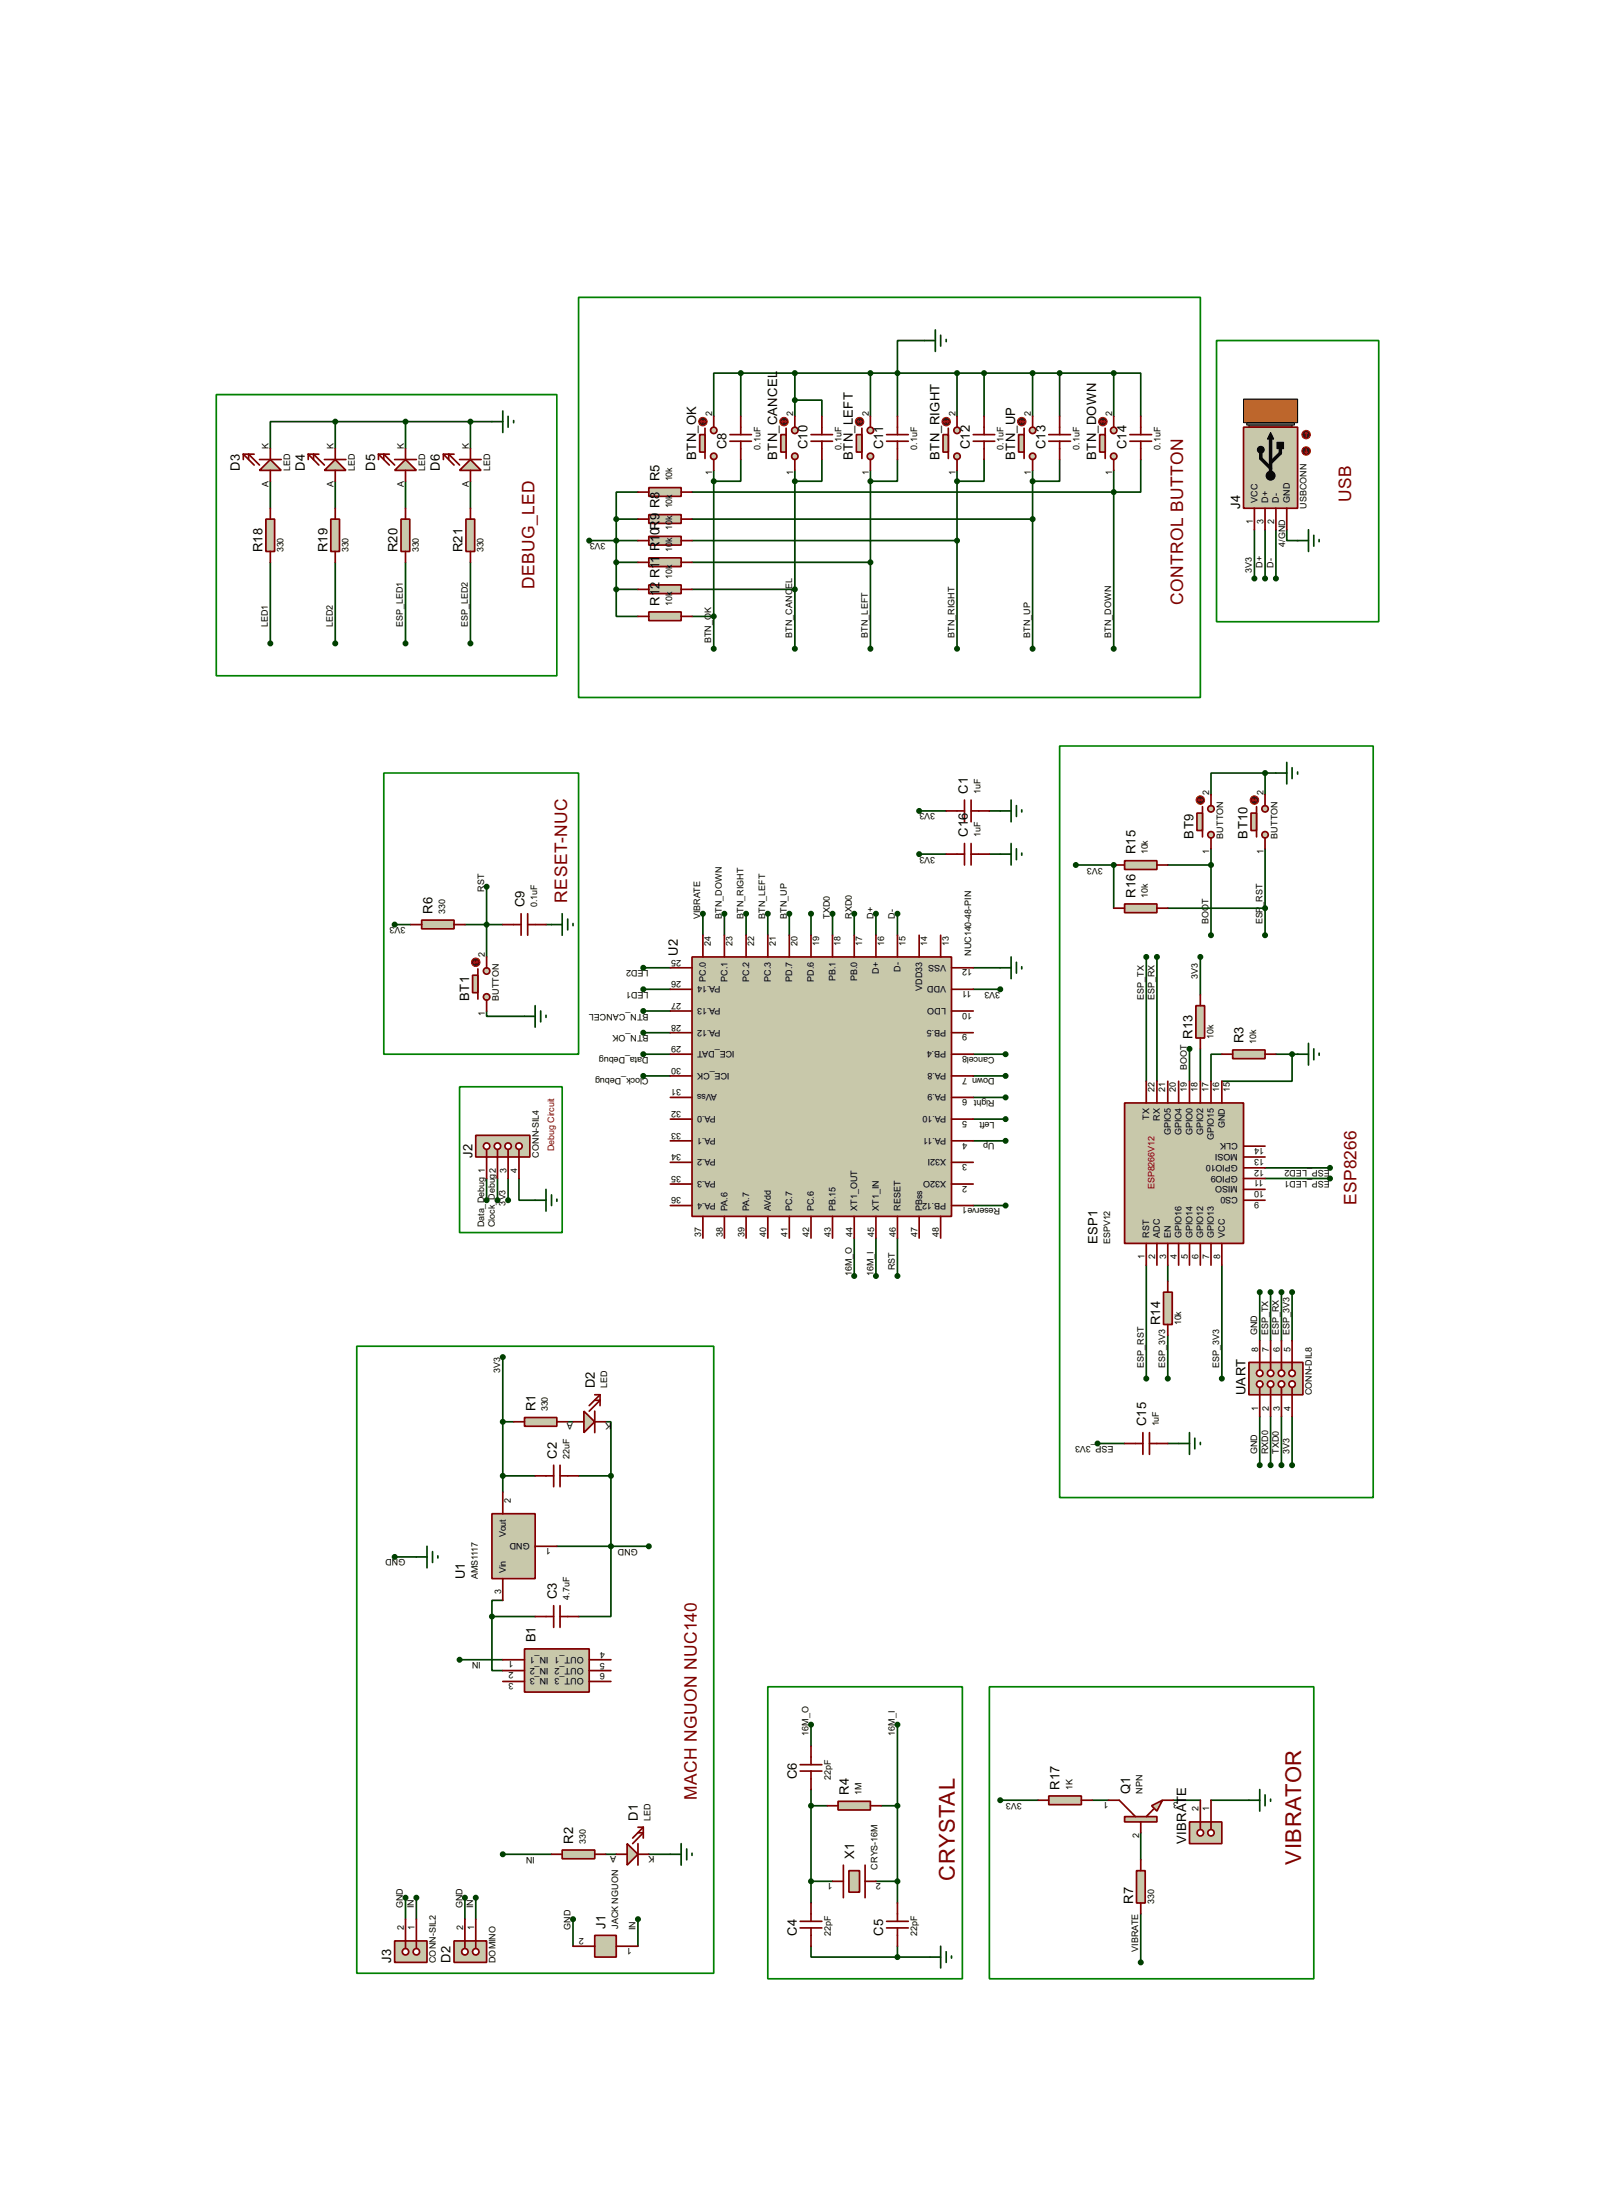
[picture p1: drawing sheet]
<svg xmlns="http://www.w3.org/2000/svg" width="376mm" height="513mm" viewBox="0 0 376 513" stroke-linecap="round" stroke-linejoin="round" font-family="sans-serif">
<defs><g id="words">
<g font-size="5.8" fill="#800000">
<text x="224.3" y="441.9" transform="rotate(-90 224.3 441.9)">CRYSTAL</text>
<text x="305.6" y="438.1" transform="rotate(-90 305.6 438.1)">VIBRATOR</text>
</g>
<g font-size="4.6" fill="#800000">
<text x="317.4" y="118" transform="rotate(-90 317.4 118)">USB</text>
<text x="125.6" y="138.4" transform="rotate(-90 125.6 138.4)">DEBUG_LED</text>
<text x="278" y="142.2" transform="rotate(-90 278 142.2)">CONTROL BUTTON</text>
<text x="133.2" y="212" transform="rotate(-90 133.2 212)">RESET-NUC</text>
<text x="318.6" y="283.1" transform="rotate(-90 318.6 283.1)">ESP8266</text>
<text x="163.7" y="422.8" transform="rotate(-90 163.7 422.8)">MACH NGUON NUC140</text>
</g>
<g font-size="3.4">
<text x="170.7" y="105.5" transform="rotate(-90 170.7 105.5)">C8</text>
<text x="189.7" y="105.5" transform="rotate(-90 189.7 105.5)">C10</text>
<text x="207.4" y="105.5" transform="rotate(-90 207.4 105.5)">C11</text>
<text x="227.8" y="105.5" transform="rotate(-90 227.8 105.5)">C12</text>
<text x="245.5" y="105.5" transform="rotate(-90 245.5 105.5)">C13</text>
<text x="264.6" y="105.5" transform="rotate(-90 264.6 105.5)">C14</text>
<text x="56.4" y="110.6" transform="rotate(-90 56.4 110.6)">D3</text>
<text x="71.6" y="110.6" transform="rotate(-90 71.6 110.6)">D4</text>
<text x="88.1" y="110.6" transform="rotate(-90 88.1 110.6)">D5</text>
<text x="103.4" y="110.6" transform="rotate(-90 103.4 110.6)">D6</text>
<text x="155" y="113" transform="rotate(-90 155 113)">R5</text>
<text x="163.5" y="108.1" transform="rotate(-90 163.5 108.1)">BTN_OK</text>
<text x="182.6" y="108.1" transform="rotate(-90 182.6 108.1)">BTN_CANCEL</text>
<text x="200.4" y="108.1" transform="rotate(-90 200.4 108.1)">BTN_LEFT</text>
<text x="220.7" y="108.1" transform="rotate(-90 220.7 108.1)">BTN_RIGHT</text>
<text x="238.5" y="108.1" transform="rotate(-90 238.5 108.1)">BTN_UP</text>
<text x="257.5" y="108.1" transform="rotate(-90 257.5 108.1)">BTN_DOWN</text>
<text x="155" y="119.4" transform="rotate(-90 155 119.4)">R8</text>
<text x="291.3" y="119.5" transform="rotate(-90 291.3 119.5)">J4</text>
<text x="155" y="125.6" transform="rotate(-90 155 125.6)">0R</text>
<text x="155" y="122.2" transform="rotate(-90 155 122.2)">9</text>
<text x="61.6" y="129.7" transform="rotate(-90 61.6 129.7)">R18</text>
<text x="76.9" y="129.7" transform="rotate(-90 76.9 129.7)">R19</text>
<text x="93.4" y="129.7" transform="rotate(-90 93.4 129.7)">R20</text>
<text x="108.7" y="129.7" transform="rotate(-90 108.7 129.7)">R21</text>
<text x="155" y="129.5" transform="rotate(-90 155 129.5)">R</text>
<text x="155" y="127.3" transform="rotate(-90 155 127.3)">1</text>
<text x="155" y="135.9" transform="rotate(-90 155 135.9)">R11</text>
<text x="155" y="142.2" transform="rotate(-90 155 142.2)">R12</text>
<text x="227.4" y="186.4" transform="rotate(-90 227.4 186.4)">C1</text>
<text x="227.4" y="196.6" transform="rotate(-90 227.4 196.6)">C16</text>
<text x="280.4" y="197" transform="rotate(-90 280.4 197)">BT9</text>
<text x="293.1" y="197" transform="rotate(-90 293.1 197)">BT10</text>
<text x="266.7" y="200.6" transform="rotate(-90 266.7 200.6)">R15</text>
<text x="101.6" y="214.6" transform="rotate(-90 101.6 214.6)">R6</text>
<text x="123.2" y="213.1" transform="rotate(-90 123.2 213.1)">C9</text>
<text x="266.7" y="210.8" transform="rotate(-90 266.7 210.8)">R16</text>
<text x="159.2" y="224.5" transform="rotate(-90 159.2 224.5)">U2</text>
<text x="110.2" y="235.1" transform="rotate(-90 110.2 235.1)">BT1</text>
<text x="280.1" y="244" transform="rotate(-90 280.1 244)">R13</text>
<text x="292.1" y="245.1" transform="rotate(-90 292.1 245.1)">R3</text>
<text x="111" y="271.9" transform="rotate(-90 111 271.9)">J2</text>
<text x="257.8" y="292.2" transform="rotate(-90 257.8 292.2)">ESP1</text>
<text x="272.5" y="311.3" transform="rotate(-90 272.5 311.3)">R14</text>
<text x="139.7" y="326.1" transform="rotate(-90 139.7 326.1)">D2</text>
<text x="292.6" y="327.8" transform="rotate(-90 292.6 327.8)">UART</text>
<text x="125.8" y="331.5" transform="rotate(-90 125.8 331.5)">R1</text>
<text x="269.3" y="335" transform="rotate(-90 269.3 335)">C15</text>
<text x="130.8" y="342.6" transform="rotate(-90 130.8 342.6)">C2</text>
<text x="109.2" y="371" transform="rotate(-90 109.2 371)">U1</text>
<text x="130.8" y="375.7" transform="rotate(-90 130.8 375.7)">C3</text>
<text x="125.7" y="385.8" transform="rotate(-90 125.7 385.8)">B1</text>
<text x="187.2" y="418" transform="rotate(-90 187.2 418)">C6</text>
<text x="199.4" y="421.6" transform="rotate(-90 199.4 421.6)">R4</text>
<text x="248.9" y="420.4" transform="rotate(-90 248.9 420.4)">R17</text>
<text x="265.5" y="421.4" transform="rotate(-90 265.5 421.4)">Q1</text>
<text x="278.6" y="421.8" transform="rotate(-90 278.6 421.8)">E</text>
<text x="149.9" y="427.7" transform="rotate(-90 149.9 427.7)">D1</text>
<text x="134.6" y="433.1" transform="rotate(-90 134.6 433.1)">R2</text>
<text x="200.6" y="436.6" transform="rotate(-90 200.6 436.6)">X1</text>
<text x="278.6" y="433.2" transform="rotate(-90 278.6 433.2)">VIBRAT</text>
<text x="266.1" y="447.2" transform="rotate(-90 266.1 447.2)">R7</text>
<text x="142.3" y="453.1" transform="rotate(-90 142.3 453.1)">J1</text>
<text x="187.2" y="454.8" transform="rotate(-90 187.2 454.8)">C4</text>
<text x="207.4" y="454.8" transform="rotate(-90 207.4 454.8)">C5</text>
<text x="91.9" y="461.1" transform="rotate(-90 91.9 461.1)">J3</text>
<text x="105.8" y="461.1" transform="rotate(-90 105.8 461.1)">D2</text>
</g>
<g font-size="2.4">
<text x="167.3" y="97.8" transform="rotate(-90 167.3 97.8)">2</text>
<text x="186.3" y="97.8" transform="rotate(-90 186.3 97.8)">2</text>
<text x="204.1" y="97.8" transform="rotate(-90 204.1 97.8)">2</text>
<text x="224.4" y="97.8" transform="rotate(-90 224.4 97.8)">2</text>
<text x="242.2" y="97.8" transform="rotate(-90 242.2 97.8)">2</text>
<text x="261.2" y="97.8" transform="rotate(-90 261.2 97.8)">2</text>
<text x="63.1" y="105.4" transform="rotate(-90 63.1 105.4)">K</text>
<text x="78.4" y="105.4" transform="rotate(-90 78.4 105.4)">K</text>
<text x="94.9" y="105.4" transform="rotate(-90 94.9 105.4)">K</text>
<text x="110.1" y="105.4" transform="rotate(-90 110.1 105.4)">K</text>
<text x="178.6" y="105.6" transform="rotate(-90 178.6 105.6)">0.1uF</text>
<text x="197.6" y="105.6" transform="rotate(-90 197.6 105.6)">0.1uF</text>
<text x="215.5" y="105.6" transform="rotate(-90 215.5 105.6)">0.1uF</text>
<text x="235.7" y="105.6" transform="rotate(-90 235.7 105.6)">0.1uF</text>
<text x="253.6" y="105.6" transform="rotate(-90 253.6 105.6)">0.1uF</text>
<text x="272.6" y="105.6" transform="rotate(-90 272.6 105.6)">0.1uF</text>
<text x="68.2" y="110.7" transform="rotate(-90 68.2 110.7)">LED</text>
<text x="83.4" y="110.7" transform="rotate(-90 83.4 110.7)">LED</text>
<text x="99.9" y="110.7" transform="rotate(-90 99.9 110.7)">LED</text>
<text x="115.1" y="110.7" transform="rotate(-90 115.1 110.7)">LED</text>
<text x="157.9" y="113.1" transform="rotate(-90 157.9 113.1)">10k</text>
<text x="167.2" y="111.6" transform="rotate(-90 167.2 111.6)">1</text>
<text x="186.3" y="111.6" transform="rotate(-90 186.3 111.6)">1</text>
<text x="204" y="111.7" transform="rotate(-90 204 111.7)">1</text>
<text x="224.4" y="111.6" transform="rotate(-90 224.4 111.6)">1</text>
<text x="242.1" y="111.7" transform="rotate(-90 242.1 111.7)">1</text>
<text x="261.2" y="111.7" transform="rotate(-90 261.2 111.7)">1</text>
<text x="63.1" y="114.4" transform="rotate(-90 63.1 114.4)">A</text>
<text x="78.3" y="114.4" transform="rotate(-90 78.3 114.4)">A</text>
<text x="94.9" y="114.4" transform="rotate(-90 94.9 114.4)">A</text>
<text x="110.1" y="114.4" transform="rotate(-90 110.1 114.4)">A</text>
<text x="157.9" y="119.4" transform="rotate(-90 157.9 119.4)">10k</text>
<text x="295.4" y="118.1" transform="rotate(-90 295.4 118.1)">VCC</text>
<text x="297.9" y="118.1" transform="rotate(-90 297.9 118.1)">D+</text>
<text x="300.4" y="118.1" transform="rotate(-90 300.4 118.1)">D-</text>
<text x="303" y="118.1" transform="rotate(-90 303 118.1)">GND</text>
<text x="306.9" y="119.6" transform="rotate(-90 306.9 119.6)">USBCONN</text>
<text x="157.9" y="124.5" transform="rotate(-90 157.9 124.5)">10k</text>
<text x="294.2" y="123.1" transform="rotate(-90 294.2 123.1)">1</text>
<text x="296.8" y="123.1" transform="rotate(-90 296.8 123.1)">3</text>
<text x="299.3" y="123.1" transform="rotate(-90 299.3 123.1)">2</text>
<text x="66.6" y="129.8" transform="rotate(-90 66.6 129.8)">330</text>
<text x="81.8" y="129.8" transform="rotate(-90 81.8 129.8)">330</text>
<text x="98.4" y="129.8" transform="rotate(-90 98.4 129.8)">330</text>
<text x="113.6" y="129.8" transform="rotate(-90 113.6 129.8)">330</text>
<text x="142.3" y="127.6" transform="rotate(-180 142.3 127.6)">3V3</text>
<text x="157.9" y="129.6" transform="rotate(-90 157.9 129.6)">10k</text>
<text x="301.9" y="128.4" transform="rotate(-90 301.9 128.4)">4/GND</text>
<text x="157.9" y="136" transform="rotate(-90 157.9 136)">10k</text>
<text x="294.1" y="134.7" transform="rotate(-90 294.1 134.7)">3V3</text>
<text x="296.6" y="133.3" transform="rotate(-90 296.6 133.3)">D+</text>
<text x="299.1" y="133.3" transform="rotate(-90 299.1 133.3)">D-</text>
<text x="157.9" y="142.3" transform="rotate(-90 157.9 142.3)">10k</text>
<text x="186.1" y="138.3" transform="rotate(-90 186.1 138.3)">EL</text>
<text x="62.9" y="147.3" transform="rotate(-90 62.9 147.3)">LED1</text>
<text x="78.2" y="147.3" transform="rotate(-90 78.2 147.3)">LED2</text>
<text x="94.7" y="147.3" transform="rotate(-90 94.7 147.3)">ESP_LED1</text>
<text x="109.9" y="147.3" transform="rotate(-90 109.9 147.3)">ESP_LED2</text>
<text x="186.1" y="149.8" transform="rotate(-90 186.1 149.8)">BTN_CANC</text>
<text x="203.9" y="149.8" transform="rotate(-90 203.9 149.8)">BTN_LEFT</text>
<text x="224.2" y="149.8" transform="rotate(-90 224.2 149.8)">BTN_RIGHT</text>
<text x="242" y="149.8" transform="rotate(-90 242 149.8)">BTN_UP</text>
<text x="261" y="149.8" transform="rotate(-90 261 149.8)">BTN_DOWN</text>
<text x="167.1" y="151.1" transform="rotate(-90 167.1 151.1)">BTN_OK</text>
<text x="219.7" y="191.1" transform="rotate(-180 219.7 191.1)">3V3</text>
<text x="230.3" y="186.5" transform="rotate(-90 230.3 186.5)">1uF</text>
<text x="284.1" y="186.7" transform="rotate(-90 284.1 186.7)">2</text>
<text x="296.8" y="186.7" transform="rotate(-90 296.8 186.7)">2</text>
<text x="230.3" y="196.7" transform="rotate(-90 230.3 196.7)">1uF</text>
<text x="287.4" y="197" transform="rotate(-90 287.4 197)">BUTTON</text>
<text x="300.1" y="197" transform="rotate(-90 300.1 197)">BUTTON</text>
<text x="219.7" y="201.3" transform="rotate(-180 219.7 201.3)">3V3</text>
<text x="259.1" y="203.8" transform="rotate(-180 259.1 203.8)">3V3</text>
<text x="269.6" y="200.7" transform="rotate(-90 269.6 200.7)">10k</text>
<text x="284.1" y="200.5" transform="rotate(-90 284.1 200.5)">1</text>
<text x="296.8" y="200.5" transform="rotate(-90 296.8 200.5)">1</text>
<text x="113.7" y="209.5" transform="rotate(-90 113.7 209.5)">RST</text>
<text x="104.6" y="214.7" transform="rotate(-90 104.6 214.7)">330</text>
<text x="126.2" y="213.2" transform="rotate(-90 126.2 213.2)">0.1uF</text>
<text x="164.5" y="215.9" transform="rotate(-90 164.5 215.9)">VIBRATE</text>
<text x="169.5" y="215.9" transform="rotate(-90 169.5 215.9)">BTN_DOWN</text>
<text x="174.6" y="215.9" transform="rotate(-90 174.6 215.9)">BTN_RIGHT</text>
<text x="179.7" y="215.9" transform="rotate(-90 179.7 215.9)">BTN_LEFT</text>
<text x="184.8" y="215.9" transform="rotate(-90 184.8 215.9)">BTN_UP</text>
<text x="195" y="215.9" transform="rotate(-90 195 215.9)">TXD0</text>
<text x="200" y="215.9" transform="rotate(-90 200 215.9)">RXD0</text>
<text x="205.2" y="215.9" transform="rotate(-90 205.2 215.9)">D+</text>
<text x="210.2" y="215.9" transform="rotate(-90 210.2 215.9)">D-</text>
<text x="269.7" y="210.9" transform="rotate(-90 269.7 210.9)">10k</text>
<text x="296.6" y="213" transform="rotate(-90 296.6 213)">_RST</text>
<text x="95.2" y="217.8" transform="rotate(-180 95.2 217.8)">3V3</text>
<text x="283.9" y="217.2" transform="rotate(-90 283.9 217.2)">BOOT</text>
<text x="296.6" y="217.2" transform="rotate(-90 296.6 217.2)">ESP</text>
<text x="113.9" y="224.8" transform="rotate(-90 113.9 224.8)">2</text>
<text x="152.4" y="228" transform="rotate(-180 152.4 228)">LED2</text>
<text x="160" y="225.5" transform="rotate(-180 160 225.5)">25</text>
<text x="167" y="222.2" transform="rotate(-90 167 222.2)">24</text>
<text x="172.1" y="222.2" transform="rotate(-90 172.1 222.2)">23</text>
<text x="177.2" y="222.3" transform="rotate(-90 177.2 222.3)">22</text>
<text x="182.3" y="222.3" transform="rotate(-90 182.3 222.3)">21</text>
<text x="187.3" y="222.3" transform="rotate(-90 187.3 222.3)">20</text>
<text x="192.4" y="222.2" transform="rotate(-90 192.4 222.2)">19</text>
<text x="197.5" y="222.2" transform="rotate(-90 197.5 222.2)">18</text>
<text x="202.6" y="222.3" transform="rotate(-90 202.6 222.3)">17</text>
<text x="207.7" y="222.3" transform="rotate(-90 207.7 222.3)">16</text>
<text x="212.7" y="222.3" transform="rotate(-90 212.7 222.3)">15</text>
<text x="217.8" y="222.2" transform="rotate(-90 217.8 222.2)">14</text>
<text x="222.2" y="226.7" transform="rotate(-180 222.2 226.7)">VSS</text>
<text x="222.9" y="222.2" transform="rotate(-90 222.9 222.2)">13</text>
<text x="228.2" y="224.6" transform="rotate(-90 228.2 224.6)">NUC140-48-PIN</text>
<text x="228.4" y="227.8" transform="rotate(-180 228.4 227.8)">12</text>
<text x="152.4" y="233" transform="rotate(-180 152.4 233)">LED1</text>
<text x="160" y="230.5" transform="rotate(-180 160 230.5)">26</text>
<text x="165.8" y="230.7" transform="rotate(-90 165.8 230.7)">PC.0</text>
<text x="169.3" y="231.7" transform="rotate(-180 169.3 231.7)">PA.14</text>
<text x="170.8" y="230.7" transform="rotate(-90 170.8 230.7)">PC.1</text>
<text x="176" y="230.7" transform="rotate(-90 176 230.7)">PC.2</text>
<text x="181" y="230.7" transform="rotate(-90 181 230.7)">PC.3</text>
<text x="186.1" y="230.7" transform="rotate(-90 186.1 230.7)">PD.7</text>
<text x="191.2" y="230.7" transform="rotate(-90 191.2 230.7)">PD.6</text>
<text x="196.3" y="230.5" transform="rotate(-90 196.3 230.5)">PB.1</text>
<text x="201.4" y="230.5" transform="rotate(-90 201.4 230.5)">PB.0</text>
<text x="206.5" y="228.8" transform="rotate(-90 206.5 228.8)">D+</text>
<text x="211.5" y="228.3" transform="rotate(-90 211.5 228.3)">D-</text>
<text x="216.6" y="232.8" transform="rotate(-90 216.6 232.8)">VDD33</text>
<text x="222.2" y="231.7" transform="rotate(-180 222.2 231.7)">VDD</text>
<text x="228.2" y="232.8" transform="rotate(-180 228.2 232.8)">11</text>
<text x="235" y="233" transform="rotate(-180 235 233)">3V3</text>
<text x="281.4" y="229.9" transform="rotate(-90 281.4 229.9)">3V3</text>
<text x="113.9" y="238.7" transform="rotate(-90 113.9 238.7)">1</text>
<text x="117.1" y="235.1" transform="rotate(-90 117.1 235.1)">BUTTON</text>
<text x="152.4" y="238.1" transform="rotate(-180 152.4 238.1)">BTN_CANCEL</text>
<text x="160" y="235.6" transform="rotate(-180 160 235.6)">27</text>
<text x="169.3" y="236.8" transform="rotate(-180 169.3 236.8)">PA.13</text>
<text x="222.2" y="236.8" transform="rotate(-180 222.2 236.8)">LDO</text>
<text x="228.4" y="237.9" transform="rotate(-180 228.4 237.9)">10</text>
<text x="268.7" y="234.9" transform="rotate(-90 268.7 234.9)">ESP_TX</text>
<text x="271.2" y="234.9" transform="rotate(-90 271.2 234.9)">ESP_RX</text>
<text x="152.4" y="243.2" transform="rotate(-180 152.4 243.2)">BTN_OK</text>
<text x="160" y="245.8" transform="rotate(-180 160 245.8)">29</text>
<text x="160" y="240.7" transform="rotate(-180 160 240.7)">28</text>
<text x="169.3" y="241.9" transform="rotate(-180 169.3 241.9)">PA.12</text>
<text x="222.2" y="241.9" transform="rotate(-180 222.2 241.9)">PB.5</text>
<text x="227.2" y="243" transform="rotate(-180 227.2 243)">9</text>
<text x="285" y="244.1" transform="rotate(-90 285 244.1)">10k</text>
<text x="295" y="245.2" transform="rotate(-90 295 245.2)">10k</text>
<text x="152.4" y="248.3" transform="rotate(-180 152.4 248.3)">Data_Debug</text>
<text x="160" y="250.9" transform="rotate(-180 160 250.9)">30</text>
<text x="172.6" y="247" transform="rotate(-180 172.6 247)">ICE_DAT</text>
<text x="222.2" y="247" transform="rotate(-180 222.2 247)">PB.4</text>
<text x="233.6" y="248.3" transform="rotate(-180 233.6 248.3)">Cancel8</text>
<text x="278.8" y="251.4" transform="rotate(-90 278.8 251.4)">BOOT</text>
<text x="152.4" y="253.4" transform="rotate(-180 152.4 253.4)">Clock_Debug</text>
<text x="160" y="255.9" transform="rotate(-180 160 255.9)">31</text>
<text x="168.4" y="257.1" transform="rotate(-180 168.4 257.1)">AVss</text>
<text x="171.4" y="252.1" transform="rotate(-180 171.4 252.1)">ICE_CK</text>
<text x="222.2" y="257.1" transform="rotate(-180 222.2 257.1)">PA.9</text>
<text x="222.2" y="252.1" transform="rotate(-180 222.2 252.1)">PA.8</text>
<text x="233.6" y="253.4" transform="rotate(-180 233.6 253.4)">Down 7</text>
<text x="271.2" y="256.6" transform="rotate(-90 271.2 256.6)">22</text>
<text x="273.7" y="256.6" transform="rotate(-90 273.7 256.6)">21</text>
<text x="276.2" y="256.6" transform="rotate(-90 276.2 256.6)">20</text>
<text x="278.8" y="256.5" transform="rotate(-90 278.8 256.5)">19</text>
<text x="281.3" y="256.6" transform="rotate(-90 281.3 256.6)">18</text>
<text x="283.9" y="256.6" transform="rotate(-90 283.9 256.6)">17</text>
<text x="286.4" y="256.6" transform="rotate(-90 286.4 256.6)">16</text>
<text x="288.9" y="256.6" transform="rotate(-90 288.9 256.6)">15</text>
<text x="160" y="261" transform="rotate(-180 160 261)">32</text>
<text x="168.1" y="262.2" transform="rotate(-180 168.1 262.2)">PA.0</text>
<text x="222.2" y="262.2" transform="rotate(-180 222.2 262.2)">PA.10</text>
<text x="227.2" y="263.3" transform="rotate(-180 227.2 263.3)">5</text>
<text x="233.6" y="263.5" transform="rotate(-180 233.6 263.5)">Left</text>
<text x="233.6" y="258.4" transform="rotate(-180 233.6 258.4)">Right 6</text>
<text x="269.9" y="263.1" transform="rotate(-90 269.9 263.1)">TX</text>
<text x="272.5" y="263.3" transform="rotate(-90 272.5 263.3)">RX</text>
<text x="160" y="266.1" transform="rotate(-180 160 266.1)">33</text>
<text x="168.1" y="267.3" transform="rotate(-180 168.1 267.3)">PA.1</text>
<text x="222.2" y="267.3" transform="rotate(-180 222.2 267.3)">PA.11</text>
<text x="227.2" y="268.4" transform="rotate(-180 227.2 268.4)">4</text>
<text x="233.6" y="268.6" transform="rotate(-180 233.6 268.6)">Up</text>
<text x="275" y="266.7" transform="rotate(-90 275 266.7)">GPIO5</text>
<text x="277.6" y="266.7" transform="rotate(-90 277.6 266.7)">GPIO4</text>
<text x="280.1" y="266.7" transform="rotate(-90 280.1 266.7)">GPIO0</text>
<text x="282.7" y="266.7" transform="rotate(-90 282.7 266.7)">GPIO2</text>
<text x="285.2" y="267.9" transform="rotate(-90 285.2 267.9)">GPIO15</text>
<text x="287.7" y="265.1" transform="rotate(-90 287.7 265.1)">GND</text>
<text x="290.8" y="268.6" transform="rotate(-180 290.8 268.6)">CLK</text>
<text x="297" y="269.7" transform="rotate(-180 297 269.7)">14</text>
<text x="119" y="275.5" transform="rotate(-90 119 275.5)">3</text>
<text x="121.5" y="275.5" transform="rotate(-90 121.5 275.5)">4</text>
<text x="126.6" y="272" transform="rotate(-90 126.6 272)">CONN-SIL4</text>
<text x="160" y="271.2" transform="rotate(-180 160 271.2)">34</text>
<text x="168.1" y="272.4" transform="rotate(-180 168.1 272.4)">PA.2</text>
<text x="222.2" y="272.4" transform="rotate(-180 222.2 272.4)">X32I</text>
<text x="227.2" y="273.5" transform="rotate(-180 227.2 273.5)">3</text>
<text x="290.8" y="273.7" transform="rotate(-180 290.8 273.7)">GPIO10</text>
<text x="290.8" y="271.1" transform="rotate(-180 290.8 271.1)">MOSI</text>
<text x="297" y="274.8" transform="rotate(-180 297 274.8)">12</text>
<text x="297" y="272.2" transform="rotate(-180 297 272.2)">13</text>
<text x="312.4" y="275" transform="rotate(-180 312.4 275)">ESP_LED2</text>
<text x="160" y="281.3" transform="rotate(-180 160 281.3)">36</text>
<text x="160" y="276.3" transform="rotate(-180 160 276.3)">35</text>
<text x="168.1" y="277.5" transform="rotate(-180 168.1 277.5)">PA.3</text>
<text x="222.2" y="277.5" transform="rotate(-180 222.2 277.5)">X32O</text>
<text x="227.2" y="278.6" transform="rotate(-180 227.2 278.6)">2</text>
<text x="290.8" y="281.3" transform="rotate(-180 290.8 281.3)">CS0</text>
<text x="290.8" y="278.7" transform="rotate(-180 290.8 278.7)">MISO</text>
<text x="290.8" y="276.2" transform="rotate(-180 290.8 276.2)">GPIO9</text>
<text x="296.8" y="277.3" transform="rotate(-180 296.8 277.3)">11</text>
<text x="297" y="279.8" transform="rotate(-180 297 279.8)">10</text>
<text x="312.4" y="277.5" transform="rotate(-180 312.4 277.5)">ESP_LED1</text>
<text x="118.7" y="283.2" transform="rotate(-90 118.7 283.2)">3V3</text>
<text x="168.1" y="282.5" transform="rotate(-180 168.1 282.5)">PA.4</text>
<text x="170.9" y="284.5" transform="rotate(-90 170.9 284.5)">PA.6</text>
<text x="176" y="284.5" transform="rotate(-90 176 284.5)">PA.7</text>
<text x="181.1" y="284.5" transform="rotate(-90 181.1 284.5)">AVdd</text>
<text x="186.1" y="284.5" transform="rotate(-90 186.1 284.5)">PC.7</text>
<text x="191.2" y="284.5" transform="rotate(-90 191.2 284.5)">PC.6</text>
<text x="196.3" y="284.5" transform="rotate(-90 196.3 284.5)">PB.15</text>
<text x="201.4" y="284.5" transform="rotate(-90 201.4 284.5)">XT1_OUT</text>
<text x="206.5" y="284.5" transform="rotate(-90 206.5 284.5)">XT1_IN</text>
<text x="211.5" y="284.5" transform="rotate(-90 211.5 284.5)">RESET</text>
<text x="216.6" y="284.5" transform="rotate(-90 216.6 284.5)">PBss</text>
<text x="222.2" y="282.5" transform="rotate(-180 222.2 282.5)">PB.12</text>
<text x="234.9" y="283.8" transform="rotate(-180 234.9 283.8)">Reserve1</text>
<text x="295.8" y="282.4" transform="rotate(-180 295.8 282.4)">9</text>
<text x="113.7" y="288.3" transform="rotate(-90 113.7 288.3)">Data_Debug 1</text>
<text x="116.3" y="288.3" transform="rotate(-90 116.3 288.3)">Clock_Debug2</text>
<text x="164.7" y="290.6" transform="rotate(-90 164.7 290.6)">37</text>
<text x="169.7" y="290.6" transform="rotate(-90 169.7 290.6)">38</text>
<text x="174.8" y="290.6" transform="rotate(-90 174.8 290.6)">39</text>
<text x="179.9" y="290.6" transform="rotate(-90 179.9 290.6)">40</text>
<text x="185" y="290.6" transform="rotate(-90 185 290.6)">41</text>
<text x="190.1" y="290.6" transform="rotate(-90 190.1 290.6)">42</text>
<text x="195.1" y="290.6" transform="rotate(-90 195.1 290.6)">43</text>
<text x="200.3" y="290.6" transform="rotate(-90 200.3 290.6)">44</text>
<text x="205.3" y="290.6" transform="rotate(-90 205.3 290.6)">45</text>
<text x="210.4" y="290.6" transform="rotate(-90 210.4 290.6)">46</text>
<text x="215.5" y="290.6" transform="rotate(-90 215.5 290.6)">47</text>
<text x="220.5" y="290.6" transform="rotate(-90 220.5 290.6)">48</text>
<text x="260.8" y="292.3" transform="rotate(-90 260.8 292.3)">ESPV12</text>
<text x="270" y="290.8" transform="rotate(-90 270 290.8)">RST</text>
<text x="272.5" y="290.8" transform="rotate(-90 272.5 290.8)">ADC</text>
<text x="275" y="290.8" transform="rotate(-90 275 290.8)">EN</text>
<text x="277.6" y="290.8" transform="rotate(-90 277.6 290.8)">GPIO16</text>
<text x="280.1" y="290.8" transform="rotate(-90 280.1 290.8)">GPIO14</text>
<text x="282.7" y="290.8" transform="rotate(-90 282.7 290.8)">GPIO12</text>
<text x="285.2" y="290.8" transform="rotate(-90 285.2 290.8)">GPIO13</text>
<text x="287.7" y="290.8" transform="rotate(-90 287.7 290.8)">VCC</text>
<text x="200" y="299.8" transform="rotate(-90 200 299.8)">16M_O</text>
<text x="205.2" y="299.8" transform="rotate(-90 205.2 299.8)">16M_I</text>
<text x="210.2" y="298.4" transform="rotate(-90 210.2 298.4)">RST</text>
<text x="268.8" y="295.8" transform="rotate(-90 268.8 295.8)">1</text>
<text x="271.4" y="295.8" transform="rotate(-90 271.4 295.8)">2</text>
<text x="273.9" y="295.8" transform="rotate(-90 273.9 295.8)">3</text>
<text x="276.5" y="295.8" transform="rotate(-90 276.5 295.8)">4</text>
<text x="279" y="295.8" transform="rotate(-90 279 295.8)">5</text>
<text x="281.6" y="295.8" transform="rotate(-90 281.6 295.8)">6</text>
<text x="284.1" y="295.8" transform="rotate(-90 284.1 295.8)">7</text>
<text x="286.6" y="295.8" transform="rotate(-90 286.6 295.8)">8</text>
<text x="277.5" y="311.4" transform="rotate(-90 277.5 311.4)">10k</text>
<text x="295.3" y="313.7" transform="rotate(-90 295.3 313.7)">GND</text>
<text x="295.5" y="317.5" transform="rotate(-90 295.5 317.5)">8</text>
<text x="297.9" y="313.7" transform="rotate(-90 297.9 313.7)">ESP_TX</text>
<text x="298.1" y="317.5" transform="rotate(-90 298.1 317.5)">7</text>
<text x="300.4" y="313.7" transform="rotate(-90 300.4 313.7)">ESP_RX</text>
<text x="300.6" y="317.5" transform="rotate(-90 300.6 317.5)">6</text>
<text x="302.9" y="313.7" transform="rotate(-90 302.9 313.7)">ESP_3V3</text>
<text x="303.1" y="317.5" transform="rotate(-90 303.1 317.5)">5</text>
<text x="117.5" y="322.6" transform="rotate(-90 117.5 322.6)">3V3</text>
<text x="268.7" y="321.3" transform="rotate(-90 268.7 321.3)">ESP_RST</text>
<text x="273.7" y="321.3" transform="rotate(-90 273.7 321.3)">ESP_3V3</text>
<text x="286.4" y="321.3" transform="rotate(-90 286.4 321.3)">ESP_3V3</text>
<text x="142.6" y="326.2" transform="rotate(-90 142.6 326.2)">LED</text>
<text x="308.2" y="327.8" transform="rotate(-90 308.2 327.8)">CONN-DIL8</text>
<text x="128.7" y="331.6" transform="rotate(-90 128.7 331.6)">330</text>
<text x="134.6" y="334.4" transform="rotate(-180 134.6 334.4)">A</text>
<text x="143.6" y="334.4" transform="rotate(-180 143.6 334.4)">K</text>
<text x="272.2" y="335.1" transform="rotate(-90 272.2 335.1)">1uF</text>
<text x="295.5" y="331.4" transform="rotate(-90 295.5 331.4)">1</text>
<text x="298.1" y="331.4" transform="rotate(-90 298.1 331.4)">2</text>
<text x="300.6" y="331.3" transform="rotate(-90 300.6 331.3)">3</text>
<text x="303.1" y="331.4" transform="rotate(-90 303.1 331.4)">4</text>
<text x="261.6" y="339.7" transform="rotate(-180 261.6 339.7)">ESP_3V3</text>
<text x="295.3" y="341.6" transform="rotate(-90 295.3 341.6)">GND</text>
<text x="297.9" y="341.6" transform="rotate(-90 297.9 341.6)">RXD0</text>
<text x="300.4" y="341.6" transform="rotate(-90 300.4 341.6)">TXD0</text>
<text x="302.9" y="341.7" transform="rotate(-90 302.9 341.7)">3V3</text>
<text x="133.7" y="342.7" transform="rotate(-90 133.7 342.7)">22uF</text>
<text x="120" y="353.1" transform="rotate(-90 120 353.1)">2</text>
<text x="118.8" y="361" transform="rotate(-90 118.8 361)">Vout</text>
<text x="124.4" y="362.6" transform="rotate(-180 124.4 362.6)">GND</text>
<text x="129.4" y="363.7" transform="rotate(-180 129.4 363.7)">1</text>
<text x="149.8" y="363.9" transform="rotate(-180 149.8 363.9)">GND</text>
<text x="95.2" y="366.4" transform="rotate(-180 95.2 366.4)">GND</text>
<text x="112.2" y="371" transform="rotate(-90 112.2 371)">AMS1117</text>
<text x="118.8" y="369.6" transform="rotate(-90 118.8 369.6)">Vin</text>
<text x="117.7" y="374.6" transform="rotate(-90 117.7 374.6)">3</text>
<text x="133.7" y="375.8" transform="rotate(-90 133.7 375.8)">4.7uF</text>
<text x="137.1" y="389.2" transform="rotate(-180 137.1 389.2)">OUT_1 IN_1</text>
<text x="142.1" y="388" transform="rotate(-180 142.1 388)">4</text>
<text x="113" y="390.5" transform="rotate(-180 113 390.5)">IN</text>
<text x="120.7" y="390.3" transform="rotate(-180 120.7 390.3)">1</text>
<text x="120.7" y="392.9" transform="rotate(-180 120.7 392.9)">2</text>
<text x="120.7" y="395.4" transform="rotate(-180 120.7 395.4)">3</text>
<text x="137.1" y="391.8" transform="rotate(-180 137.1 391.8)">OUT_2 IN_2</text>
<text x="137.1" y="394.3" transform="rotate(-180 137.1 394.3)">OUT_3 IN_3</text>
<text x="142.1" y="390.6" transform="rotate(-180 142.1 390.6)">5</text>
<text x="142.1" y="393.1" transform="rotate(-180 142.1 393.1)">6</text>
<text x="189.9" y="407.7" transform="rotate(-90 189.9 407.7)">16M_O</text>
<text x="210.2" y="407.7" transform="rotate(-90 210.2 407.7)">16M_I</text>
<text x="195.2" y="418.1" transform="rotate(-90 195.2 418.1)">22pF</text>
<text x="202.4" y="421.7" transform="rotate(-90 202.4 421.7)">1M</text>
<text x="240" y="423.5" transform="rotate(-180 240 423.5)">3V3</text>
<text x="251.9" y="420.5" transform="rotate(-90 251.9 420.5)">1K</text>
<text x="260.4" y="423.3" transform="rotate(-180 260.4 423.3)">1</text>
<text x="268.4" y="421.4" transform="rotate(-90 268.4 421.4)">NPN</text>
<text x="276.8" y="423.3" transform="rotate(-180 276.8 423.3)">3</text>
<text x="281.5" y="425.5" transform="rotate(-90 281.5 425.5)">2</text>
<text x="284" y="425.4" transform="rotate(-90 284 425.4)">1</text>
<text x="152.8" y="427.8" transform="rotate(-90 152.8 427.8)">LED</text>
<text x="267.5" y="431.7" transform="rotate(-90 267.5 431.7)">2</text>
<text x="125.7" y="436.2" transform="rotate(-180 125.7 436.2)">IN</text>
<text x="137.6" y="433.2" transform="rotate(-90 137.6 433.2)">330</text>
<text x="144.7" y="436" transform="rotate(-180 144.7 436)">A</text>
<text x="153.8" y="436" transform="rotate(-180 153.8 436)">K</text>
<text x="195.6" y="442.4" transform="rotate(-180 195.6 442.4)">1</text>
<text x="206.2" y="439.2" transform="rotate(-90 206.2 439.2)">CRYS-16M</text>
<text x="206.9" y="442.4" transform="rotate(-180 206.9 442.4)">2</text>
<text x="94.7" y="448.3" transform="rotate(-90 94.7 448.3)">GND</text>
<text x="97.2" y="448.3" transform="rotate(-90 97.2 448.3)">IN</text>
<text x="108.6" y="448.3" transform="rotate(-90 108.6 448.3)">GND</text>
<text x="111.2" y="448.3" transform="rotate(-90 111.2 448.3)">IN</text>
<text x="271.1" y="447.3" transform="rotate(-90 271.1 447.3)">330</text>
<text x="94.9" y="453.4" transform="rotate(-90 94.9 453.4)">2</text>
<text x="97.4" y="453.4" transform="rotate(-90 97.4 453.4)">1</text>
<text x="108.8" y="453.4" transform="rotate(-90 108.8 453.4)">2</text>
<text x="111.4" y="453.4" transform="rotate(-90 111.4 453.4)">1</text>
<text x="134" y="453.4" transform="rotate(-90 134 453.4)">GND</text>
<text x="137.2" y="455.3" transform="rotate(-180 137.2 455.3)">2</text>
<text x="145.2" y="453.2" transform="rotate(-90 145.2 453.2)">JACK NGUON</text>
<text x="149.2" y="453.4" transform="rotate(-90 149.2 453.4)">IN</text>
<text x="195.1" y="454.9" transform="rotate(-90 195.1 454.9)">22pF</text>
<text x="215.5" y="454.9" transform="rotate(-90 215.5 454.9)">22pF</text>
<text x="102.4" y="461.2" transform="rotate(-90 102.4 461.2)">CONN-SIL2</text>
<text x="116.4" y="461.2" transform="rotate(-90 116.4 461.2)">DOMINO</text>
<text x="148.5" y="457.6" transform="rotate(-180 148.5 457.6)">1</text>
<text x="267.4" y="458.5" transform="rotate(-90 267.4 458.5)">VIBRATE</text>
</g>
<g font-size="2.4" fill="#800000">
<text x="130.2" y="270.5" transform="rotate(-90 130.2 270.5)">Debug Circuit</text>
<text x="271.2" y="279.4" transform="rotate(-90 271.2 279.4)">ESP8266V12</text>
</g>
</g></defs>
<g fill="none" stroke="#004000" stroke-width=".4">
<path d="M174 87.7h-6.3v10.1M174 87.7h87.6M174 87.7v10.1M186.7 94h6.4v3.8M186.7 87.7v10.1M204.5 87.7v10.1M217.2 80h-6.4v17.8M224.8 87.7v10.1M231.2 87.7v10.1M242.6 87.7v10.1M248.9 87.7v10.1M261.6 87.7h6.4v10.1"/>
<path d="M261.6 87.7v10.1M149.9 115.6h-5.1v6.4M167.7 110.5v41.9M174 108v5.1h-6.3M186.7 110.5v41.9M193.1 108v5.1h-6.4M204.5 110.5v41.9M210.8 108v5.1h-6.3M224.8 110.5v41.9M231.2 108v5.1h-6.4M242.6 110.5v41.9M248.9 108v5.1h-6.3"/>
<path d="M261.6 110.5v41.9M268 108v7.6h-105.4M138.4 127h11.5M144.8 138.5v6.3h5.1M144.8 122h5.1M144.8 122v16.5M144.8 138.5h5.1M144.8 132.1h5.1M162.6 127h62.2M162.6 122h80M162.6 138.5h24.1M162.6 132.1h41.9"/>
<path d="M162.6 144.8h5.1M297.2 181.6h-12.7v5.1M297.2 181.6h2.5M297.2 181.6v5.1M92.7 217.2h3.8M109.2 217.2h8.9M114.3 208.3v16.5M128.3 217.2h1.3M195.6 214.7v5M200.7 214.7v5M261.6 203.2v10.2M114.3 237.5v1.3h8.9"/>
<path d="M228.6 232.4h6.4M228.6 227.4h6.4M269.3 224.8v29.2M271.8 224.8v29.2M282 224.8v8.9M151.1 247.7h6.4M151.1 252.8h6.4M279.4 246.4v7.6M282 246.4v7.6M287 247.7h-2.5v6.3M299.7 247.7h5.1M303.5 247.7v6.3h-16.5"/>
<path d="M114.3 276.9v5.1M116.9 276.9v5.1M119.4 276.9v5.1M121.9 276.9v5.1h3.8M200.7 290.9v8.9M205.8 290.9v8.9M210.8 290.9v8.9M269.3 297.2v26.7M274.3 297.2v3.8M287 297.2v26.7M118.1 318.8v31.8M274.3 313.7v10.2"/>
<path d="M118.1 334h2.6M133.4 334h1.2M142.3 334h1.2v12.7M118.1 346.7h7.6M135.9 346.7h7.6M143.5 346.7v33.1h-7.6M92.7 365.8h5.1M115.6 379.8v12.7h2.5M115.6 379.8h10.1M118.1 376h-2.5v3.8M130.8 363.3h21.6M108 389.9h10.1"/>
<path d="M190.5 405.2v5M210.8 405.2v41.9M118.1 435.6h11.5M142.3 435.6h2.5M152.4 435.6h5.1M190.5 420.4v26.7M190.5 424.2h3.8M207 424.2h3.8M109.2 445.8v5.1M111.8 445.8v5.1M134.6 450.9v6.3M149.9 450.9v6.3"/>
<path d="M190.5 457.2v2.6h20.3M190.5 442h5.1M205.8 442h5M210.8 457.2v2.6M210.8 459.8h7.7"/>
</g>
<circle cx="261.6" cy="203.2" r=".2" fill="#004000"/>
<g fill="none" stroke="#004000" stroke-width=".4">
<path d="M78.8 99.1h-15.3v6.3M78.8 99.1v6.3M78.8 99.1h36.8M95.3 99.1v6.3M110.5 99.1v6.3M63.5 113.1v6.3M78.8 113.1v6.3M95.3 113.1v6.3M110.5 113.1v6.3M63.5 132.1v19.1M78.8 132.1v19.1M95.3 132.1v19.1"/>
<path d="M110.5 132.1v19.1M294.7 124.5v11.4M297.2 124.5v11.4M299.7 124.5v11.4M302.3 124.5v2.5h2.5M215.9 190.5h6.4M232.4 190.5h2.6M284.5 199.4v20.3M297.2 199.4v20.3M165.1 214.7v5M170.2 214.7v5M175.3 214.7v5"/>
<path d="M180.4 214.7v5M185.4 214.7v5M190.5 214.7v5M205.8 214.7v5M210.8 214.7v5M215.9 200.7h6.4M232.4 200.7h2.6M252.7 203.2h8.9M274.3 203.2h10.2M274.3 213.4h22.9M151.1 227.4h6.4M151.1 232.4h6.4"/>
<path d="M151.1 237.5h6.4M151.1 242.6h6.4M228.6 257.8h7.6M228.6 252.8h7.6M228.6 247.7h7.6M228.6 268h7.6M228.6 262.9h7.6M297.2 274.4h15.2M297.2 276.9h15.2M228.6 283.2h7.6M295.9 303.6v11.4M298.5 303.6v11.4"/>
<path d="M301 303.6v11.4M303.5 303.6v11.4M257.8 339.1h6.4M274.3 339.1h2.6M295.9 332.8v11.4M298.5 332.8v11.4M301 332.8v11.4M303.5 332.8v11.4M235 422.9h8.9M256.6 422.9h3.8M268 430.6v6.3M275.6 422.9h6.4"/>
<path d="M284.5 422.9h8.9M95.3 445.8v5.1M97.8 445.8v5.1M268 449.6v11.4"/>
</g>
<path d="M162.6 224.8h60.9v61h-60.9z" fill="#c8c8aa" stroke="#800000" stroke-width=".4"/>
<g fill="none" stroke="#800000" stroke-width=".4">
<path d="M165.1 219.7v5.1M170.2 219.7v5.1M175.3 219.7v5.1M180.4 219.7v5.1M185.4 219.7v5.1M190.5 219.7v5.1M195.6 219.7v5.1M200.7 219.7v5.1M205.8 219.7v5.1M210.8 219.7v5.1M215.9 219.7v5.1M221 219.7v5.1"/>
<path d="M157.5 237.5h5.1M157.5 232.4h5.1M157.5 227.4h5.1M223.5 237.5h5.1M223.5 232.4h5.1M223.5 227.4h5.1M157.5 257.8h5.1M157.5 252.8h5.1M157.5 247.7h5.1M157.5 242.6h5.1M223.5 257.8h5.1M223.5 252.8h5.1"/>
<path d="M223.5 247.7h5.1M223.5 242.6h5.1M157.5 278.2h5.1M157.5 273.1h5.1M157.5 268h5.1M157.5 262.9h5.1M223.5 278.2h5.1M223.5 273.1h5.1M223.5 268h5.1M223.5 262.9h5.1M157.5 283.2h5.1M165.1 285.8v5.1"/>
<path d="M170.2 285.8v5.1M175.3 285.8v5.1M180.4 285.8v5.1M185.4 285.8v5.1M190.5 285.8v5.1M195.6 285.8v5.1M200.7 285.8v5.1M205.8 285.8v5.1M210.8 285.8v5.1M215.9 285.8v5.1M221 285.8v5.1M223.5 283.2h5.1"/>
</g>
<path d="M115.6 355.6h10.1v15.3h-10.1z" fill="#c8c8aa" stroke="#800000" stroke-width=".4"/>
<path d="M118.1 350.6v5M118.1 370.9v5.1M125.7 363.3h5.1" fill="none" stroke="#800000" stroke-width=".4"/>
<path d="M123.2 333h7.6v2.1h-7.6z" fill="#c8c8aa" stroke="#800000" stroke-width=".4"/>
<path d="M120.7 334h2.5M130.8 334h2.6M125.7 346.7h4.4M130.1 344.2v5.1M131.6 344.2v5.1M131.6 346.7h4.3M125.7 379.8h4.4M130.1 377.2v5.1M131.6 377.2v5.1M131.6 379.8h4.3" fill="none" stroke="#800000" stroke-width=".4"/>
<path d="M97.8 365.8h2.5M100.3 363.3v5M101.6 364.5v2.6M102.9 365.5v.5" fill="none" stroke="#004000" stroke-width=".4"/>
<g fill="#004000" stroke="#004000" stroke-width=".4">
<circle cx="92.7" cy="365.8" r=".5"/>
<circle cx="118.1" cy="346.7" r=".5"/>
<circle cx="143.5" cy="363.3" r=".5"/>
</g>
<path d="M139.7 454.7h5.1v5.1h-5.1z" fill="#c8c8aa" stroke="#800000" stroke-width=".4"/>
<path d="M134.6 457.2h5.1M144.8 457.2h5.1" fill="none" stroke="#800000" stroke-width=".4"/>
<path d="M123.2 387.4h15.2v10.1h-15.2z" fill="#c8c8aa" stroke="#800000" stroke-width=".4"/>
<path d="M118.1 389.9h5.1M118.1 392.5h5.1M118.1 395h5.1M138.4 389.9h5.1M138.4 392.5h5.1M138.4 395h5.1" fill="none" stroke="#800000" stroke-width=".4"/>
<path d="M137.2 331.5l2.5 2.5-2.5 2.6z" fill="#c8c8aa" stroke="#800000" stroke-width=".4"/>
<path d="M134.6 334h2.6M139.7 331.5v5.1M139.7 329h1.3l-2.6 2.5M139.7 327.7h1.3M139.7 334h2.6M141 327.7l-2.6 2.5M141 327.7v2.5" fill="none" stroke="#800000" stroke-width=".4"/>
<path d="M83.8 316.3h83.9v147.3h-83.9z" fill="none" stroke="#008000" stroke-width=".4"/>
<path d="M106.7 456h7.6v5h-7.6z" fill="#c8c8aa" stroke="#800000" stroke-width=".4"/>
<path d="M111.8 456v1.7" fill="none" stroke="#800000" stroke-width=".4"/>
<circle cx="111.7" cy="458.5" r=".75" fill="#feffff" stroke="#800000" stroke-width=".4"/>
<path d="M109.2 456v1.7" fill="none" stroke="#800000" stroke-width=".4"/>
<circle cx="109.2" cy="458.5" r=".75" fill="#feffff" stroke="#800000" stroke-width=".4"/>
<path d="M109.2 450.9v5.1M111.8 450.9v5.1" fill="none" stroke="#800000" stroke-width=".4"/>
<g fill="#004000" stroke="#004000" stroke-width=".4">
<circle cx="134.6" cy="450.9" r=".5"/>
<circle cx="149.8" cy="450.9" r=".5"/>
<circle cx="109.2" cy="445.8" r=".5"/>
<circle cx="111.7" cy="445.8" r=".5"/>
</g>
<path d="M147.3 433.1l2.6 2.5-2.6 2.6z" fill="#c8c8aa" stroke="#800000" stroke-width=".4"/>
<path d="M144.8 435.6h2.5M149.9 433.1v5.1M149.9 430.6h1.2l-2.5 2.5M149.9 429.3h1.2M149.9 435.6h2.5M151.1 429.3l-2.5 2.5M151.1 429.3v2.5" fill="none" stroke="#800000" stroke-width=".4"/>
<path d="M132.1 434.6h7.6v2.1h-7.6z" fill="#c8c8aa" stroke="#800000" stroke-width=".4"/>
<g fill="none" stroke="#800000" stroke-width=".4">
<path d="M188 414.6h5.1M188 416.1h5.1M190.5 410.2v4.4M190.5 416.1v4.3M129.6 435.6h2.5M139.7 435.6h2.6M198.1 438.2v7.6M203.2 438.2v7.6M188 451.4h5.1M188 452.9h5.1M190.5 447.1v4.3M190.5 452.9v4.3"/>
<path d="M208.3 451.4h5.1M208.3 452.9h5.1M210.8 447.1v4.3M210.8 452.9v4.3"/>
</g>
<path d="M157.5 435.6h2.5M160 433.1v5.1M161.3 434.4v2.5M162.6 435.4v.5" fill="none" stroke="#004000" stroke-width=".4"/>
<path d="M199.4 439.5h2.5v5h-2.5z" fill="#c8c8aa" stroke="#800000" stroke-width=".4"/>
<path d="M195.6 442h2.5M203.2 442h2.6" fill="none" stroke="#800000" stroke-width=".4"/>
<path d="M196.9 423.2h7.6v2h-7.6z" fill="#c8c8aa" stroke="#800000" stroke-width=".4"/>
<path d="M194.3 424.2h2.6M204.5 424.2h2.5" fill="none" stroke="#800000" stroke-width=".4"/>
<g fill="#004000" stroke="#004000" stroke-width=".4">
<circle cx="190.5" cy="442" r=".5"/>
<circle cx="210.8" cy="442" r=".5"/>
<circle cx="190.5" cy="424.2" r=".5"/>
<circle cx="210.8" cy="459.8" r=".5"/>
<circle cx="210.8" cy="424.2" r=".5"/>
<circle cx="210.8" cy="405.2" r=".5"/>
<circle cx="190.5" cy="405.2" r=".5"/>
<circle cx="200.6" cy="299.8" r=".5"/>
<circle cx="205.7" cy="299.8" r=".5"/>
<circle cx="210.8" cy="299.8" r=".5"/>
</g>
<path d="M218.5 459.8h2.5M221 457.2v5.1M222.3 458.5v2.5M223.5 459.5v.5" fill="none" stroke="#004000" stroke-width=".4"/>
<path d="M180.4 396.3h45.7v68.6h-45.7z" fill="none" stroke="#008000" stroke-width=".4"/>
<path d="M99.1 216.2h7.6v2h-7.6z" fill="#c8c8aa" stroke="#800000" stroke-width=".4"/>
<path d="M96.5 217.2h2.6M106.7 217.2h2.5M118.1 217.2h4.3M122.4 214.7v5M124 217.2h4.3M124 214.7v5" fill="none" stroke="#800000" stroke-width=".4"/>
<g fill="#c8c8aa" stroke="#800000" stroke-width=".4">
<circle cx="114.3" cy="228.1" r=".75"/>
<circle cx="114.3" cy="234.2" r=".75"/>
</g>
<path d="M112.3 227.6v7.1" fill="none" stroke="#800000" stroke-width=".4"/>
<path d="M111 229.1h1.3v4.1h-1.3z" fill="#c8c8aa" stroke="#800000" stroke-width=".4"/>
<path d="M114.3 224.8v2.6M114.3 235v2.5" fill="none" stroke="#800000" stroke-width=".4"/>
<circle cx="111.7" cy="226.1" r="1" fill="#400000" stroke="#f00" stroke-width=".23"/>
<path d="M111.3 226.1h1M111.3 226.1l.2 .2M111.5 225.8l-.2 .3M112 225.8l.3 .3M112.3 226.1l-.3 .2" fill="none" stroke="#f00" stroke-width=".23"/>
<g fill="#004000" stroke="#004000" stroke-width=".4">
<circle cx="114.3" cy="217.2" r=".5"/>
<circle cx="114.3" cy="208.3" r=".5"/>
<circle cx="92.7" cy="217.2" r=".5"/>
<circle cx="151.1" cy="247.7" r=".5"/>
<circle cx="151.1" cy="252.8" r=".5"/>
<circle cx="118.1" cy="318.8" r=".5"/>
<circle cx="234.9" cy="232.4" r=".5"/>
</g>
<path d="M129.6 217.2h2.5M132.1 214.7v5M133.4 215.9v2.6M134.6 217v.5M123.2 238.8h2.5M125.7 236.3v5M127 237.5v2.6M128.3 238.5v.5M235 227.4h2.5M237.5 224.8v5.1M238.8 226.1v2.5M240 227.1v.5" fill="none" stroke="#004000" stroke-width=".4"/>
<path d="M90.2 181.6h45.7v66.1h-45.7z" fill="none" stroke="#008000" stroke-width=".4"/>
<path d="M111.8 266.7h12.7v5.1h-12.7z" fill="#c8c8aa" stroke="#800000" stroke-width=".4"/>
<path d="M114.3 270v1.8" fill="none" stroke="#800000" stroke-width=".4"/>
<circle cx="114.3" cy="269.3" r=".75" fill="#feffff" stroke="#800000" stroke-width=".4"/>
<path d="M116.9 270v1.8" fill="none" stroke="#800000" stroke-width=".4"/>
<circle cx="116.8" cy="269.3" r=".75" fill="#feffff" stroke="#800000" stroke-width=".4"/>
<path d="M119.4 270v1.8" fill="none" stroke="#800000" stroke-width=".4"/>
<circle cx="119.3" cy="269.3" r=".75" fill="#feffff" stroke="#800000" stroke-width=".4"/>
<path d="M121.9 270v1.8" fill="none" stroke="#800000" stroke-width=".4"/>
<circle cx="121.9" cy="269.3" r=".75" fill="#feffff" stroke="#800000" stroke-width=".4"/>
<path d="M114.3 271.8v5.1M116.9 271.8v5.1M119.4 271.8v5.1M121.9 271.8v5.1" fill="none" stroke="#800000" stroke-width=".4"/>
<g fill="#004000" stroke="#004000" stroke-width=".4">
<circle cx="114.3" cy="282" r=".5"/>
<circle cx="116.8" cy="282" r=".5"/>
<circle cx="119.3" cy="282" r=".5"/>
<circle cx="195.5" cy="214.7" r=".5"/>
<circle cx="200.6" cy="214.7" r=".5"/>
</g>
<path d="M128.3 279.4v5.1M125.7 282h2.6M129.6 280.7v2.5M130.8 281.7v.5" fill="none" stroke="#004000" stroke-width=".4"/>
<path d="M248.9 175.3h73.7v176.5h-73.7zM108 255.3h24.1v34.3h-24.1z" fill="none" stroke="#008000" stroke-width=".4"/>
<g fill="#c8c8aa" stroke="#800000" stroke-width=".4">
<circle cx="204.4" cy="101.1" r=".75"/>
<circle cx="204.4" cy="107.2" r=".75"/>
</g>
<path d="M202.5 100.6v7.1" fill="none" stroke="#800000" stroke-width=".4"/>
<path d="M201.2 102.1h1.3v4.1h-1.3z" fill="#c8c8aa" stroke="#800000" stroke-width=".4"/>
<path d="M204.5 97.8v2.6M204.5 108v2.5" fill="none" stroke="#800000" stroke-width=".4"/>
<circle cx="201.9" cy="99.1" r="1" fill="#400000" stroke="#f00" stroke-width=".23"/>
<path d="M201.4 99.1h1.1M201.4 99.1l.3 .2M201.7 98.8l-.3 .3M202.2 98.8l.3 .3M202.5 99.1l-.3 .2" fill="none" stroke="#f00" stroke-width=".23"/>
<g fill="#c8c8aa" stroke="#800000" stroke-width=".4">
<circle cx="224.8" cy="101.1" r=".75"/>
<circle cx="224.8" cy="107.2" r=".75"/>
</g>
<path d="M222.8 100.6v7.1" fill="none" stroke="#800000" stroke-width=".4"/>
<path d="M221.5 102.1h1.3v4.1h-1.3z" fill="#c8c8aa" stroke="#800000" stroke-width=".4"/>
<path d="M224.8 97.8v2.6M224.8 108v2.5" fill="none" stroke="#800000" stroke-width=".4"/>
<circle cx="222.2" cy="99.1" r="1" fill="#400000" stroke="#f00" stroke-width=".23"/>
<path d="M221.8 99.1h1M221.8 99.1l.2 .2M222 98.8l-.2 .3M222.5 98.8l.3 .3M222.8 99.1l-.3 .2" fill="none" stroke="#f00" stroke-width=".23"/>
<g fill="#c8c8aa" stroke="#800000" stroke-width=".4">
<circle cx="242.5" cy="101.1" r=".75"/>
<circle cx="242.5" cy="107.2" r=".75"/>
</g>
<path d="M240.6 100.6v7.1" fill="none" stroke="#800000" stroke-width=".4"/>
<path d="M239.3 102.1h1.3v4.1h-1.3z" fill="#c8c8aa" stroke="#800000" stroke-width=".4"/>
<path d="M242.6 97.8v2.6M242.6 108v2.5" fill="none" stroke="#800000" stroke-width=".4"/>
<circle cx="240" cy="99.1" r="1" fill="#400000" stroke="#f00" stroke-width=".23"/>
<path d="M239.5 99.1h1.1M239.5 99.1l.3 .2M239.8 98.8l-.3 .3M240.3 98.8l.3 .3M240.6 99.1l-.3 .2" fill="none" stroke="#f00" stroke-width=".23"/>
<circle cx="224.8" cy="87.7" r=".5" fill="#004000" stroke="#004000" stroke-width=".4"/>
<path d="M219.7 77.5v5.1M221 78.8v2.5M222.3 79.8v.5M217.2 80h2.5" fill="none" stroke="#004000" stroke-width=".4"/>
<path d="M135.9 69.9h146.1v94h-146.1z" fill="none" stroke="#008000" stroke-width=".4"/>
<g fill="#c8c8aa" stroke="#800000" stroke-width=".4">
<circle cx="167.6" cy="101.1" r=".75"/>
<circle cx="167.6" cy="107.2" r=".75"/>
</g>
<path d="M165.6 100.6v7.1" fill="none" stroke="#800000" stroke-width=".4"/>
<path d="M164.4 102.1h1.2v4.1h-1.2z" fill="#c8c8aa" stroke="#800000" stroke-width=".4"/>
<path d="M167.7 97.8v2.6M167.7 108v2.5" fill="none" stroke="#800000" stroke-width=".4"/>
<circle cx="165.1" cy="99.1" r="1" fill="#400000" stroke="#f00" stroke-width=".23"/>
<path d="M164.6 99.1h1M164.6 99.1l.3 .2M164.9 98.8l-.3 .3M165.4 98.8l.2 .3M165.6 99.1l-.2 .2" fill="none" stroke="#f00" stroke-width=".23"/>
<g fill="#c8c8aa" stroke="#800000" stroke-width=".4">
<circle cx="186.7" cy="101.1" r=".75"/>
<circle cx="186.7" cy="107.2" r=".75"/>
</g>
<path d="M184.7 100.6v7.1" fill="none" stroke="#800000" stroke-width=".4"/>
<path d="M183.4 102.1h1.3v4.1h-1.3z" fill="#c8c8aa" stroke="#800000" stroke-width=".4"/>
<path d="M186.7 97.8v2.6M186.7 108v2.5" fill="none" stroke="#800000" stroke-width=".4"/>
<circle cx="184.1" cy="99.1" r="1" fill="#400000" stroke="#f00" stroke-width=".23"/>
<path d="M183.7 99.1h1M183.7 99.1l.2 .2M183.9 98.8l-.2 .3M184.4 98.8l.3 .3M184.7 99.1l-.3 .2" fill="none" stroke="#f00" stroke-width=".23"/>
<g fill="#004000" stroke="#004000" stroke-width=".4">
<circle cx="186.7" cy="87.7" r=".5"/>
<circle cx="204.4" cy="87.7" r=".5"/>
<circle cx="152.4" cy="363.3" r=".5"/>
<circle cx="118.1" cy="334" r=".5"/>
<circle cx="143.5" cy="346.7" r=".5"/>
<circle cx="115.5" cy="379.8" r=".5"/>
<circle cx="107.9" cy="389.9" r=".5"/>
</g>
<path d="M152.4 114.6h7.6v2h-7.6z" fill="#c8c8aa" stroke="#800000" stroke-width=".4"/>
<path d="M149.9 115.6h2.5M160 115.6h2.6" fill="none" stroke="#800000" stroke-width=".4"/>
<g fill="#004000" stroke="#004000" stroke-width=".4">
<circle cx="167.6" cy="152.4" r=".5"/>
<circle cx="204.4" cy="152.4" r=".5"/>
<circle cx="224.8" cy="152.4" r=".5"/>
<circle cx="242.5" cy="152.4" r=".5"/>
<circle cx="261.6" cy="152.4" r=".5"/>
<circle cx="186.7" cy="152.4" r=".5"/>
</g>
<path d="M152.4 120.9h7.6v2.1h-7.6z" fill="#c8c8aa" stroke="#800000" stroke-width=".4"/>
<path d="M149.9 122h2.5M160 122h2.6" fill="none" stroke="#800000" stroke-width=".4"/>
<path d="M152.4 126h7.6v2.1h-7.6z" fill="#c8c8aa" stroke="#800000" stroke-width=".4"/>
<path d="M149.9 127h2.5M160 127h2.6" fill="none" stroke="#800000" stroke-width=".4"/>
<path d="M152.4 131.1h7.6v2h-7.6z" fill="#c8c8aa" stroke="#800000" stroke-width=".4"/>
<path d="M149.9 132.1h2.5M160 132.1h2.6" fill="none" stroke="#800000" stroke-width=".4"/>
<path d="M152.4 137.4h7.6v2.1h-7.6z" fill="#c8c8aa" stroke="#800000" stroke-width=".4"/>
<path d="M149.9 138.5h2.5M160 138.5h2.6" fill="none" stroke="#800000" stroke-width=".4"/>
<path d="M152.4 143.8h7.6v2h-7.6z" fill="#c8c8aa" stroke="#800000" stroke-width=".4"/>
<path d="M149.9 144.8h2.5M160 144.8h2.6" fill="none" stroke="#800000" stroke-width=".4"/>
<g fill="#004000" stroke="#004000" stroke-width=".4">
<circle cx="144.7" cy="127" r=".5"/>
<circle cx="138.4" cy="127" r=".5"/>
<circle cx="144.7" cy="122" r=".5"/>
<circle cx="167.6" cy="144.8" r=".5"/>
<circle cx="186.7" cy="138.5" r=".5"/>
<circle cx="204.4" cy="132.1" r=".5"/>
<circle cx="224.8" cy="127" r=".5"/>
<circle cx="242.5" cy="122" r=".5"/>
</g>
<g fill="#c8c8aa" stroke="#800000" stroke-width=".4">
<circle cx="261.6" cy="101.1" r=".75"/>
<circle cx="261.6" cy="107.2" r=".75"/>
</g>
<path d="M259.6 100.6v7.1" fill="none" stroke="#800000" stroke-width=".4"/>
<path d="M258.3 102.1h1.3v4.1h-1.3z" fill="#c8c8aa" stroke="#800000" stroke-width=".4"/>
<path d="M261.6 97.8v2.6M261.6 108v2.5" fill="none" stroke="#800000" stroke-width=".4"/>
<circle cx="259" cy="99.1" r="1" fill="#400000" stroke="#f00" stroke-width=".23"/>
<path d="M258.6 99.1h1M258.6 99.1l.2 .2M258.8 98.8l-.2 .3M259.3 98.8l.3 .3M259.6 99.1l-.3 .2" fill="none" stroke="#f00" stroke-width=".23"/>
<g fill="#004000" stroke="#004000" stroke-width=".4">
<circle cx="261.6" cy="115.6" r=".5"/>
<circle cx="174" cy="87.7" r=".5"/>
<circle cx="167.6" cy="113.1" r=".5"/>
<circle cx="186.7" cy="94" r=".5"/>
<circle cx="186.7" cy="113.1" r=".5"/>
<circle cx="210.8" cy="87.7" r=".5"/>
<circle cx="204.4" cy="113.1" r=".5"/>
<circle cx="231.1" cy="87.7" r=".5"/>
<circle cx="224.8" cy="113.1" r=".5"/>
<circle cx="242.5" cy="87.7" r=".5"/>
<circle cx="248.9" cy="87.7" r=".5"/>
<circle cx="242.5" cy="113.1" r=".5"/>
<circle cx="144.7" cy="132.1" r=".5"/>
<circle cx="144.7" cy="138.5" r=".5"/>
<circle cx="261.6" cy="87.7" r=".5"/>
<circle cx="118.1" cy="435.6" r=".5"/>
</g>
<g fill="none" stroke="#800000" stroke-width=".4">
<path d="M174 97.8v4.3M193.1 97.8v4.3M210.8 97.8v4.3M231.2 97.8v4.3M248.9 97.8v4.3M268 97.8v4.3M171.5 102.1h5M171.5 103.7h5M174 103.7v4.3M190.5 102.1h5.1M190.5 103.7h5.1M193.1 103.7v4.3"/>
<path d="M208.3 102.1h5.1M208.3 103.7h5.1M210.8 103.7v4.3M228.6 102.1h5.1M228.6 103.7h5.1M231.2 103.7v4.3M246.4 102.1h5.1M246.4 103.7h5.1M248.9 103.7v4.3M265.4 102.1h5.1M265.4 103.7h5.1M268 103.7v4.3"/>
</g>
<path d="M264.2 259.1h27.9v33h-27.9z" fill="#c8c8aa" stroke="#800000" stroke-width=".4"/>
<g fill="none" stroke="#800000" stroke-width=".4">
<path d="M269.3 254v5.1M271.8 254v5.1M274.3 254v5.1M276.9 254v5.1M279.4 254v5.1M282 254v5.1M284.5 254v5.1M287 254v5.1M292.1 279.4h5.1M292.1 276.9h5.1M292.1 274.4h5.1M292.1 271.8h5.1"/>
<path d="M292.1 269.3h5.1M269.3 292.1v5.1M271.8 292.1v5.1M274.3 292.1v5.1M276.9 292.1v5.1M279.4 292.1v5.1M282 292.1v5.1M284.5 292.1v5.1M287 292.1v5.1M292.1 282h5.1"/>
</g>
<path d="M304.8 247.7h2.6M307.4 245.1v5.1M308.6 246.4v2.6M309.9 247.4v.5" fill="none" stroke="#004000" stroke-width=".4"/>
<path d="M289.6 246.7h7.6v2h-7.6z" fill="#c8c8aa" stroke="#800000" stroke-width=".4"/>
<path d="M287 247.7h2.6M297.2 247.7h2.5" fill="none" stroke="#800000" stroke-width=".4"/>
<path d="M280.9 236.3h2.1v7.6h-2.1z" fill="#c8c8aa" stroke="#800000" stroke-width=".4"/>
<path d="M282 233.7v2.6M282 243.9v2.5" fill="none" stroke="#800000" stroke-width=".4"/>
<g fill="#004000" stroke="#004000" stroke-width=".4">
<circle cx="303.5" cy="247.7" r=".5"/>
<circle cx="281.9" cy="224.8" r=".5"/>
</g>
<path d="M273.3 303.6h2.1v7.6h-2.1z" fill="#c8c8aa" stroke="#800000" stroke-width=".4"/>
<path d="M274.3 301v2.6M274.3 311.2v2.5" fill="none" stroke="#800000" stroke-width=".4"/>
<g fill="#004000" stroke="#004000" stroke-width=".4">
<circle cx="274.3" cy="323.9" r=".5"/>
<circle cx="287" cy="323.9" r=".5"/>
<circle cx="269.2" cy="323.9" r=".5"/>
<circle cx="269.2" cy="224.8" r=".5"/>
<circle cx="271.7" cy="224.8" r=".5"/>
<circle cx="279.4" cy="246.4" r=".5"/>
</g>
<g fill="#c8c8aa" stroke="#800000" stroke-width=".4">
<circle cx="284.4" cy="190" r=".75"/>
<circle cx="284.4" cy="196.1" r=".75"/>
</g>
<path d="M282.5 189.5v7.1" fill="none" stroke="#800000" stroke-width=".4"/>
<path d="M281.2 191h1.3v4.1h-1.3z" fill="#c8c8aa" stroke="#800000" stroke-width=".4"/>
<path d="M284.5 186.7v2.6M284.5 196.9v2.5" fill="none" stroke="#800000" stroke-width=".4"/>
<circle cx="281.9" cy="188" r="1" fill="#400000" stroke="#f00" stroke-width=".23"/>
<path d="M281.4 188h1.1M281.4 188l.3 .2M281.7 187.7l-.3 .3M282.2 187.7l.3 .3M282.5 188l-.3 .2" fill="none" stroke="#f00" stroke-width=".23"/>
<g fill="#c8c8aa" stroke="#800000" stroke-width=".4">
<circle cx="297.1" cy="190" r=".75"/>
<circle cx="297.1" cy="196.1" r=".75"/>
</g>
<path d="M295.2 189.5v7.1" fill="none" stroke="#800000" stroke-width=".4"/>
<path d="M293.9 191h1.3v4.1h-1.3z" fill="#c8c8aa" stroke="#800000" stroke-width=".4"/>
<path d="M297.2 186.7v2.6M297.2 196.9v2.5" fill="none" stroke="#800000" stroke-width=".4"/>
<circle cx="294.6" cy="188" r="1" fill="#400000" stroke="#f00" stroke-width=".23"/>
<path d="M294.1 188h1.1M294.1 188l.3 .2M294.4 187.7l-.3 .3M294.9 187.7l.3 .3M295.2 188l-.3 .2" fill="none" stroke="#f00" stroke-width=".23"/>
<path d="M264.2 202.2h7.6v2.1h-7.6z" fill="#c8c8aa" stroke="#800000" stroke-width=".4"/>
<path d="M261.6 203.2h2.6M271.8 203.2h2.5" fill="none" stroke="#800000" stroke-width=".4"/>
<path d="M264.2 212.4h7.6v2h-7.6z" fill="#c8c8aa" stroke="#800000" stroke-width=".4"/>
<path d="M261.6 213.4h2.6M271.8 213.4h2.5M264.2 339.1h4.3M268.5 336.6v5.1M270 336.6v5.1M270 339.1h4.3" fill="none" stroke="#800000" stroke-width=".4"/>
<g fill="#004000" stroke="#004000" stroke-width=".4">
<circle cx="284.4" cy="219.7" r=".5"/>
<circle cx="297.1" cy="219.7" r=".5"/>
<circle cx="297.1" cy="181.6" r=".5"/>
<circle cx="261.6" cy="203.2" r=".5"/>
<circle cx="252.7" cy="203.2" r=".5"/>
<circle cx="284.4" cy="203.2" r=".5"/>
<circle cx="297.1" cy="213.4" r=".5"/>
<circle cx="257.8" cy="339.1" r=".5"/>
</g>
<path d="M302.3 179.1v5.1M299.7 181.6h2.6M303.5 180.4v2.5M304.8 181.4v.5M276.9 339.1h2.5M279.4 336.6v5.1M280.7 337.9v2.5M282 338.9v.5" fill="none" stroke="#004000" stroke-width=".4"/>
<path d="M92.7 456h7.6v5h-7.6z" fill="#c8c8aa" stroke="#800000" stroke-width=".4"/>
<path d="M97.8 456v1.7" fill="none" stroke="#800000" stroke-width=".4"/>
<circle cx="97.8" cy="458.5" r=".75" fill="#feffff" stroke="#800000" stroke-width=".4"/>
<path d="M95.3 456v1.7" fill="none" stroke="#800000" stroke-width=".4"/>
<circle cx="95.2" cy="458.5" r=".75" fill="#feffff" stroke="#800000" stroke-width=".4"/>
<path d="M95.3 450.9v5.1M97.8 450.9v5.1" fill="none" stroke="#800000" stroke-width=".4"/>
<g fill="#004000" stroke="#004000" stroke-width=".4">
<circle cx="95.2" cy="445.8" r=".5"/>
<circle cx="97.8" cy="445.8" r=".5"/>
<circle cx="236.2" cy="283.2" r=".5"/>
<circle cx="236.2" cy="268" r=".5"/>
<circle cx="236.2" cy="262.9" r=".5"/>
<circle cx="236.2" cy="257.8" r=".5"/>
<circle cx="236.2" cy="252.8" r=".5"/>
<circle cx="236.2" cy="247.7" r=".5"/>
<circle cx="170.1" cy="214.7" r=".5"/>
<circle cx="165.1" cy="214.7" r=".5"/>
<circle cx="151.1" cy="227.4" r=".5"/>
<circle cx="151.1" cy="232.4" r=".5"/>
<circle cx="151.1" cy="237.5" r=".5"/>
<circle cx="151.1" cy="242.6" r=".5"/>
</g>
<path d="M293.4 320.1h12.7v7.6h-12.7z" fill="#c8c8aa" stroke="#800000" stroke-width=".4"/>
<path d="M295.9 325.9v1.8" fill="none" stroke="#800000" stroke-width=".4"/>
<circle cx="295.9" cy="325.2" r=".75" fill="#feffff" stroke="#800000" stroke-width=".4"/>
<path d="M298.5 325.9v1.8" fill="none" stroke="#800000" stroke-width=".4"/>
<circle cx="298.4" cy="325.2" r=".75" fill="#feffff" stroke="#800000" stroke-width=".4"/>
<path d="M301 325.9v1.8" fill="none" stroke="#800000" stroke-width=".4"/>
<circle cx="301" cy="325.2" r=".75" fill="#feffff" stroke="#800000" stroke-width=".4"/>
<path d="M303.5 325.9v1.8" fill="none" stroke="#800000" stroke-width=".4"/>
<circle cx="303.5" cy="325.2" r=".75" fill="#feffff" stroke="#800000" stroke-width=".4"/>
<path d="M295.9 320.1v1.8" fill="none" stroke="#800000" stroke-width=".4"/>
<circle cx="295.9" cy="322.6" r=".75" fill="#feffff" stroke="#800000" stroke-width=".4"/>
<path d="M298.5 320.1v1.8" fill="none" stroke="#800000" stroke-width=".4"/>
<circle cx="298.4" cy="322.6" r=".75" fill="#feffff" stroke="#800000" stroke-width=".4"/>
<path d="M301 320.1v1.8" fill="none" stroke="#800000" stroke-width=".4"/>
<circle cx="301" cy="322.6" r=".75" fill="#feffff" stroke="#800000" stroke-width=".4"/>
<path d="M303.5 320.1v1.8" fill="none" stroke="#800000" stroke-width=".4"/>
<circle cx="303.5" cy="322.6" r=".75" fill="#feffff" stroke="#800000" stroke-width=".4"/>
<g fill="none" stroke="#800000" stroke-width=".4">
<path d="M222.3 190.5h4.3M226.6 188v5.1M226.6 198.2v5M228.1 188v5.1M228.1 198.2v5M228.1 190.5h4.3M222.3 200.7h4.3M228.1 200.7h4.3M295.9 315v5.1M298.5 315v5.1M301 315v5.1M303.5 315v5.1"/>
<path d="M295.9 327.7v5.1M298.5 327.7v5.1M301 327.7v5.1M303.5 327.7v5.1"/>
</g>
<g fill="#004000" stroke="#004000" stroke-width=".4">
<circle cx="298.4" cy="303.6" r=".5"/>
<circle cx="301" cy="303.6" r=".5"/>
<circle cx="303.5" cy="303.6" r=".5"/>
<circle cx="295.9" cy="303.6" r=".5"/>
<circle cx="295.9" cy="344.2" r=".5"/>
<circle cx="298.4" cy="344.2" r=".5"/>
<circle cx="301" cy="344.2" r=".5"/>
<circle cx="303.5" cy="344.2" r=".5"/>
<circle cx="215.9" cy="190.5" r=".5"/>
<circle cx="215.9" cy="200.7" r=".5"/>
</g>
<path d="M235 190.5h2.5M237.5 188v5.1M237.5 198.2v5M238.8 189.3v2.5M238.8 199.4v2.6M240 190.3v.5M235 200.7h2.5M240 200.4v.5" fill="none" stroke="#004000" stroke-width=".4"/>
<path d="M270.5 424.2l2.6-1.3-1.3 2.6z" fill="#c8c8aa" stroke="#800000" stroke-width=".4"/>
<path d="M264.2 426.8h7.6v1.2h-7.6z" fill="#c8c8aa" stroke="#800000" stroke-width=".4"/>
<path d="M260.4 422.9h2.5l3.8 3.9M268 428v2.6M271 425l-1.7 1.8M273.1 422.9h2.5" fill="none" stroke="#800000" stroke-width=".4"/>
<path d="M267 439.5h2v7.6h-2z" fill="#c8c8aa" stroke="#800000" stroke-width=".4"/>
<path d="M268 436.9v2.6M268 447.1v2.5" fill="none" stroke="#800000" stroke-width=".4"/>
<path d="M246.4 421.9h7.6v2.1h-7.6z" fill="#c8c8aa" stroke="#800000" stroke-width=".4"/>
<path d="M243.9 422.9h2.5M254 422.9h2.6" fill="none" stroke="#800000" stroke-width=".4"/>
<path d="M279.4 428h7.6v5.1h-7.6z" fill="#c8c8aa" stroke="#800000" stroke-width=".4"/>
<path d="M284.5 428v1.8" fill="none" stroke="#800000" stroke-width=".4"/>
<circle cx="284.4" cy="430.6" r=".75" fill="#feffff" stroke="#800000" stroke-width=".4"/>
<path d="M282 428v1.8" fill="none" stroke="#800000" stroke-width=".4"/>
<circle cx="281.9" cy="430.6" r=".75" fill="#feffff" stroke="#800000" stroke-width=".4"/>
<path d="M282 422.9v5.1M284.5 422.9v5.1" fill="none" stroke="#800000" stroke-width=".4"/>
<path d="M293.4 422.9h2.5M295.9 420.4v5.1M297.2 421.7v2.5M298.5 422.7v.5" fill="none" stroke="#004000" stroke-width=".4"/>
<g fill="#004000" stroke="#004000" stroke-width=".4">
<circle cx="267.9" cy="461" r=".5"/>
<circle cx="234.9" cy="422.9" r=".5"/>
</g>
<path d="M232.4 396.3h76.2v68.6h-76.2z" fill="none" stroke="#008000" stroke-width=".4"/>
<g fill="#808080" stroke="#000" stroke-width=".23">
<path d="M293.4 99.3h10.1v1.1h-10.1z"/>
<path d="M292.9 99.3h11.2v.6h-11.2z"/>
</g>
<path d="M292.1 93.8h12.7v5.5h-12.7z" fill="#c06000" stroke="#000" stroke-width=".23"/>
<path d="M292.1 100.4h12.7v19h-12.7z" fill="#c8c8aa" stroke="#800000" stroke-width=".4"/>
<g fill="#000" stroke="#000" stroke-width=".23">
<path d="M298.5 101.6l.7 1.6h-1.5z"/>
<circle cx="296.1" cy="105.7" r=".8"/>
<circle cx="298.4" cy="111.8" r="1.05"/>
</g>
<path d="M296.2 105.9v1.8l2.3 2.3M298.5 102.4v8.4M300.8 104.7v1.8l-2.3 2.2" fill="none" stroke="#000" stroke-width=".8"/>
<path d="M300 103.9h1.5v1.5h-1.5z" fill="#000" stroke="#000" stroke-width=".23"/>
<path d="M294.7 119.4v5.1M297.2 119.4v5.1M299.7 119.4v5.1M302.3 119.4v5.1" fill="none" stroke="#800000" stroke-width=".4"/>
<circle cx="306.8" cy="106" r="1" fill="#400000" stroke="#f00" stroke-width=".23"/>
<path d="M306.6 106.2l.2 .3M306.8 105.4v1.1M307.1 106.2l-.3 .3" fill="none" stroke="#f00" stroke-width=".23"/>
<circle cx="306.8" cy="102.1" r="1" fill="#400000" stroke="#f00" stroke-width=".23"/>
<path d="M306.8 101.6l-.2 .3M306.8 101.6l.3 .3M306.8 101.6v1.1" fill="none" stroke="#f00" stroke-width=".23"/>
<g fill="#004000" stroke="#004000" stroke-width=".4">
<circle cx="294.6" cy="135.9" r=".5"/>
<circle cx="297.1" cy="135.9" r=".5"/>
<circle cx="299.7" cy="135.9" r=".5"/>
<circle cx="205.7" cy="214.7" r=".5"/>
<circle cx="210.8" cy="214.7" r=".5"/>
<circle cx="175.2" cy="214.7" r=".5"/>
<circle cx="180.3" cy="214.7" r=".5"/>
<circle cx="185.4" cy="214.7" r=".5"/>
<circle cx="190.5" cy="214.7" r=".5"/>
</g>
<path d="M304.8 127h2.6M307.4 124.5v5.1M308.6 125.8v2.5M309.9 126.8v.5" fill="none" stroke="#004000" stroke-width=".4"/>
<path d="M62.5 122h2v7.6h-2z" fill="#c8c8aa" stroke="#800000" stroke-width=".4"/>
<path d="M63.5 119.4v2.6M63.5 129.6v2.5" fill="none" stroke="#800000" stroke-width=".4"/>
<path d="M63.5 108l2.6 2.5h-5.1z" fill="#c8c8aa" stroke="#800000" stroke-width=".4"/>
<path d="M57.2 106.7l2.5 2.6M57.2 106.7v1.3M57.2 106.7h2.5M58.4 108v-1.3l2.6 2.6M61 108h5.1M63.5 105.4v2.6M63.5 110.5v2.6" fill="none" stroke="#800000" stroke-width=".4"/>
<path d="M77.7 122h2.1v7.6h-2.1z" fill="#c8c8aa" stroke="#800000" stroke-width=".4"/>
<path d="M78.8 119.4v2.6M78.8 129.6v2.5" fill="none" stroke="#800000" stroke-width=".4"/>
<path d="M78.8 108l2.5 2.5h-5.1z" fill="#c8c8aa" stroke="#800000" stroke-width=".4"/>
<path d="M72.4 106.7l2.5 2.6M72.4 106.7v1.3M72.4 106.7h2.5M73.7 108v-1.3l2.5 2.6M76.2 108h5.1M78.8 105.4v2.6M78.8 110.5v2.6" fill="none" stroke="#800000" stroke-width=".4"/>
<path d="M94.2 122h2.1v7.6h-2.1z" fill="#c8c8aa" stroke="#800000" stroke-width=".4"/>
<path d="M95.3 119.4v2.6M95.3 129.6v2.5" fill="none" stroke="#800000" stroke-width=".4"/>
<path d="M95.3 108l2.5 2.5h-5.1z" fill="#c8c8aa" stroke="#800000" stroke-width=".4"/>
<path d="M88.9 106.7l2.6 2.6M88.9 106.7v1.3M88.9 106.7h2.6M90.2 108v-1.3l2.5 2.6M92.7 108h5.1M95.3 105.4v2.6M95.3 110.5v2.6" fill="none" stroke="#800000" stroke-width=".4"/>
<path d="M109.5 122h2v7.6h-2z" fill="#c8c8aa" stroke="#800000" stroke-width=".4"/>
<path d="M110.5 119.4v2.6M110.5 129.6v2.5" fill="none" stroke="#800000" stroke-width=".4"/>
<path d="M110.5 108l2.5 2.5h-5z" fill="#c8c8aa" stroke="#800000" stroke-width=".4"/>
<path d="M104.2 106.7l2.5 2.6M104.2 106.7v1.3M104.2 106.7h2.5M105.4 108v-1.3l2.6 2.6M108 108h5M110.5 105.4v2.6M110.5 110.5v2.6" fill="none" stroke="#800000" stroke-width=".4"/>
<g fill="#004000" stroke="#004000" stroke-width=".4">
<circle cx="63.5" cy="151.2" r=".5"/>
<circle cx="78.7" cy="151.2" r=".5"/>
<circle cx="95.2" cy="151.2" r=".5"/>
<circle cx="110.5" cy="151.2" r=".5"/>
<circle cx="110.5" cy="99.1" r=".5"/>
<circle cx="95.2" cy="99.1" r=".5"/>
<circle cx="78.7" cy="99.1" r=".5"/>
<circle cx="312.4" cy="274.4" r=".5"/>
<circle cx="312.4" cy="276.9" r=".5"/>
</g>
<path d="M115.6 99.1h2.5M118.1 96.6v5M119.4 97.8v2.6M120.7 98.8v.5" fill="none" stroke="#004000" stroke-width=".4"/>
<path d="M50.8 92.7h80v66.1h-80zM285.8 80h38.1v66.1h-38.1z" fill="none" stroke="#008000" stroke-width=".4"/>
<use href="#words"/>
</svg>
